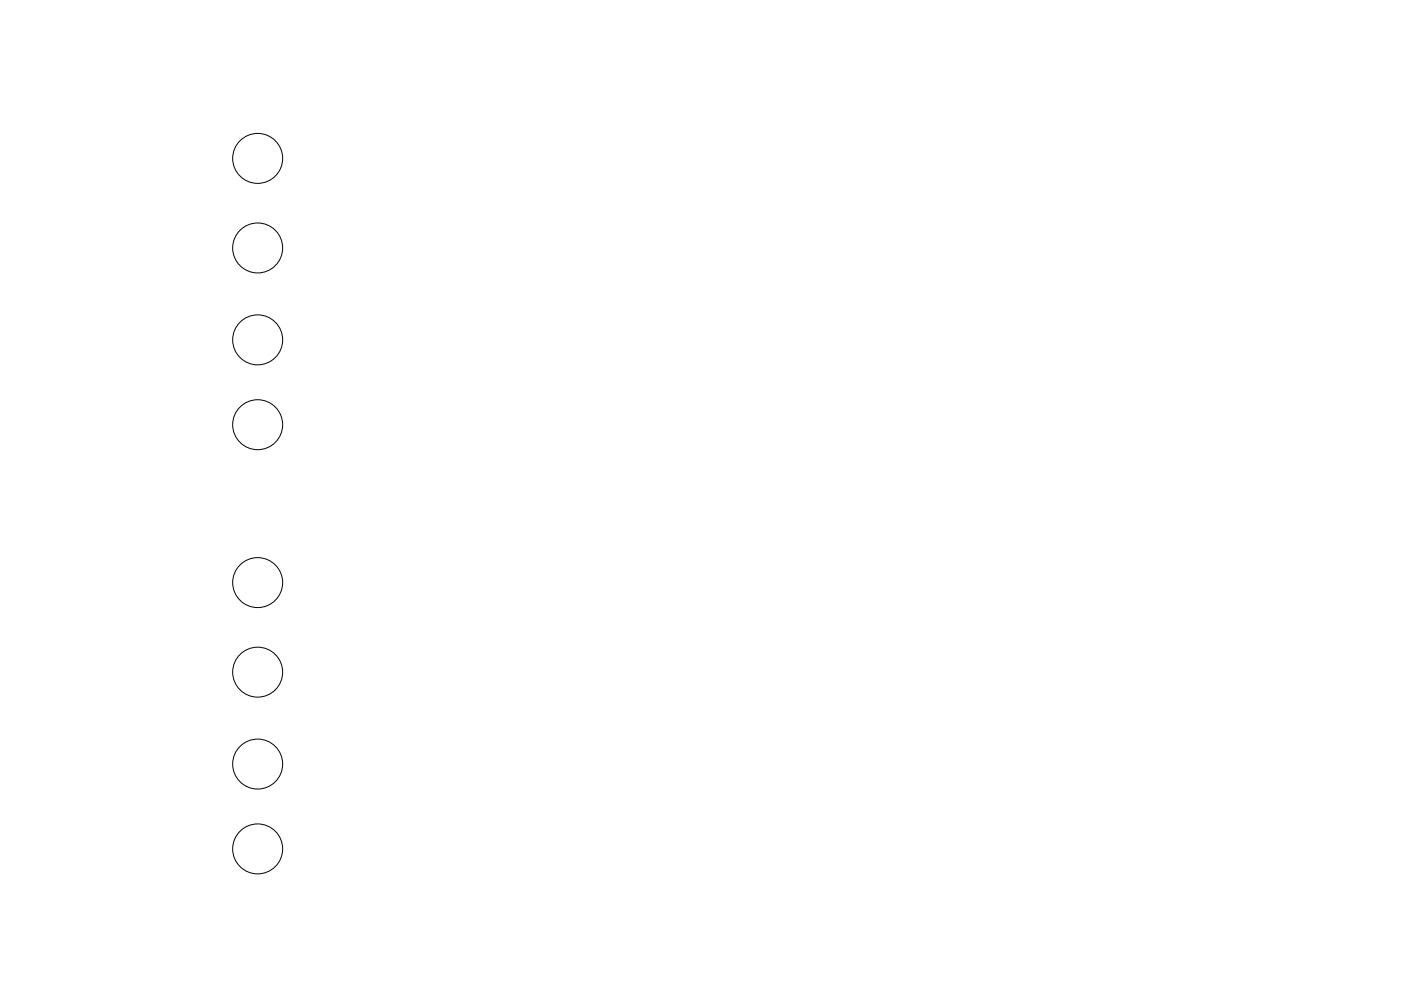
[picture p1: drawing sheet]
<svg xmlns="http://www.w3.org/2000/svg" width="297mm" height="210mm" viewBox="0 0 297 210" stroke-linecap="round" stroke-linejoin="round" font-family="sans-serif">
<g fill="none" stroke="#000" stroke-width=".21">
<circle cx="54.6" cy="33.6" r="5.3"/>
<circle cx="54.6" cy="52.6" r="5.3"/>
<circle cx="54.6" cy="72.1" r="5.3"/>
<circle cx="54.6" cy="90.1" r="5.3"/>
<circle cx="54.6" cy="123.6" r="5.3"/>
<circle cx="54.6" cy="142.6" r="5.3"/>
<circle cx="54.6" cy="162.1" r="5.3"/>
<circle cx="54.6" cy="180.1" r="5.3"/>
</g>
</svg>
